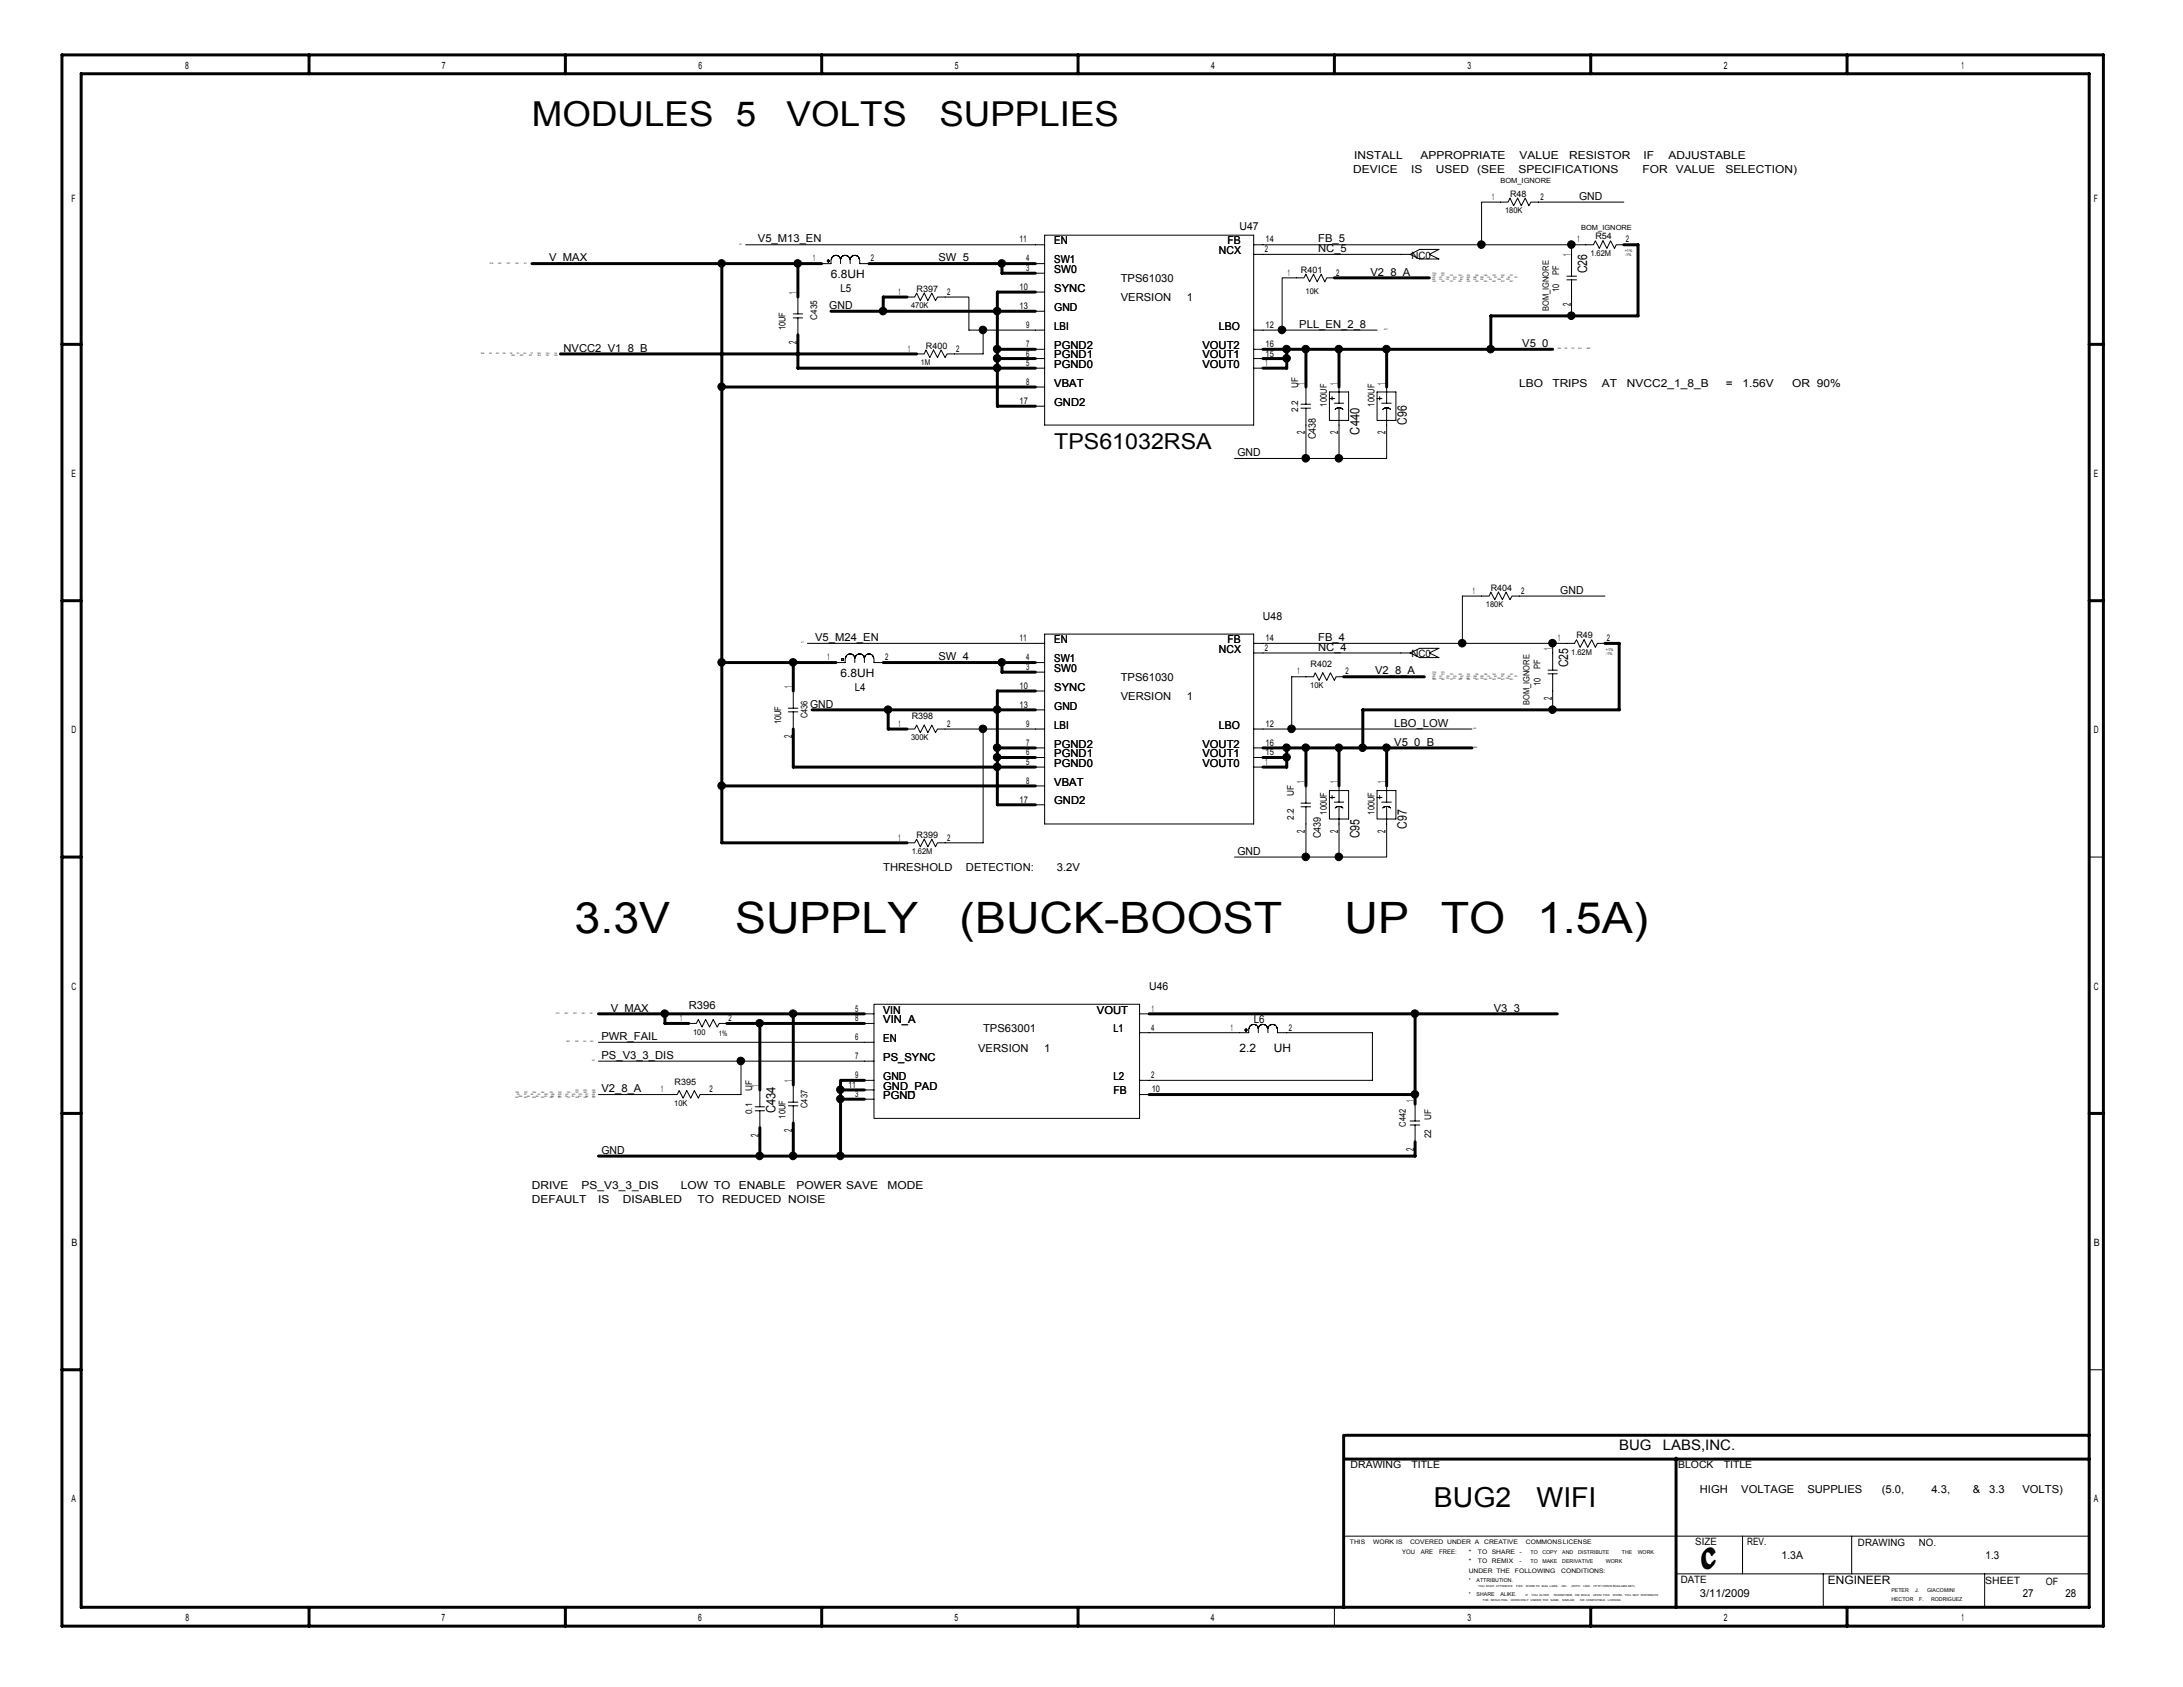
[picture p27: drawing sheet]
<svg xmlns="http://www.w3.org/2000/svg" width="279mm" height="216mm" viewBox="0 0 279 216" stroke-linecap="round" stroke-linejoin="round" font-family="sans-serif">
<defs><g id="words">
<g font-size="5.5">
<text x="73.5" y="119.4">3.3V</text>
<text x="94.1" y="119.4">SUPPLY</text>
<text x="122.8" y="119.4">(BUCK-BOOST</text>
<text x="172.1" y="119.4">UP</text>
<text x="184.4" y="119.4">TO</text>
<text x="196.7" y="119.4">1.5A)</text>
</g>
<g font-size="4.4">
<text x="68.1" y="16.1">MODULES 5</text>
<text x="100.7" y="16.1">VOLTS</text>
<text x="120.2" y="16.1">SUPPLIES</text>
</g>
<g font-size="3.5">
<text x="183.5" y="192.9">BUG2</text>
<text x="196.7" y="192.9">WIFI</text>
</g>
<text font-size="3.3" x="217.9" y="200.6">C</text>
<text font-size="2.8" x="134.9" y="57.5">TPS61032RSA</text>
<g font-size="1.9">
<text x="207.2" y="185.6">BUG</text>
<text x="212.8" y="185.6">LABS,INC.</text>
</g>
<g font-size="1.7">
<text x="203.1" y="35" transform="rotate(-90 203.1 35)">C26</text>
<text x="174" y="55.6" transform="rotate(-90 174 55.6)">C440</text>
<text x="180.1" y="54.4" transform="rotate(-90 180.1 54.4)">C96</text>
<text x="200.7" y="85.4" transform="rotate(-90 200.7 85.4)">C25</text>
<text x="174" y="107.3" transform="rotate(-90 174 107.3)">C95</text>
<text x="180.1" y="106" transform="rotate(-90 180.1 106)">C97</text>
<text x="99.2" y="142.5" transform="rotate(-90 99.2 142.5)">C434</text>
</g>
<g font-size="1.5">
<text x="106.4" y="35.6">6.8UH</text>
<text x="107.6" y="86.7">6.8UH</text>
<text x="158.6" y="134.7">2.2</text>
<text x="163" y="134.7">UH</text>
<text x="233.9" y="202.7">ENGINEER</text>
</g>
<g font-size="1.4">
<text x="173.2" y="22.2">DEVICE</text>
<text x="173.3" y="20.3">INSTALL</text>
<text x="180.6" y="22.2">IS</text>
<text x="181.8" y="20.3">APPROPRIATE</text>
<text x="183.8" y="22.2">USED</text>
<text x="189.1" y="22.2">(SEE</text>
<text x="194.4" y="22.2">SPECIFICATIONS</text>
<text x="194.5" y="20.3">VALUE</text>
<text x="200.8" y="20.3">RESISTOR</text>
<text x="210.2" y="22.2">FOR</text>
<text x="210.4" y="20.3">IF</text>
<text x="213.5" y="20.3">ADJUSTABLE</text>
<text x="214.5" y="22.2">VALUE</text>
<text x="220.8" y="22.2">SELECTION)</text>
<text x="158.6" y="29.5">U47</text>
<text x="202.1" y="25.6">GND</text>
<text x="70.3" y="33.4">V_MAX</text>
<text x="97" y="31">V5_M13_EN</text>
<text x="120.1" y="33.4">SW_5</text>
<text x="134.9" y="31.3">EN</text>
<text x="134.9" y="33.7">SW1</text>
<text x="134.9" y="34.9">SW0</text>
<text x="156" y="32.5">NCX</text>
<text x="157.1" y="31.3">FB</text>
<text x="168.7" y="32.3">NC_5</text>
<text x="168.7" y="31">FB_5</text>
<text x="175.4" y="35.3">V2_8_A</text>
<text x="201.1" y="32.8" transform="rotate(-90 201.1 32.8)">1</text>
<text x="102" y="37.7" transform="rotate(-90 102 37.7)">1</text>
<text x="106.1" y="39.5">GND</text>
<text x="107.6" y="37.3">L5</text>
<text x="134.9" y="39.8">GND</text>
<text x="134.9" y="37.3">SYNC</text>
<text x="143.4" y="36.2">TPS61030</text>
<text x="143.4" y="38.6">VERSION</text>
<text x="151.9" y="38.6">1</text>
<text x="166.3" y="42">PLL_EN_2_8</text>
<text x="201.1" y="39.2" transform="rotate(-90 201.1 39.2)">2</text>
<text x="72.1" y="45">NVCC2_V1_8_B</text>
<text x="102" y="44" transform="rotate(-90 102 44)">2</text>
<text x="134.9" y="42.2">LBI</text>
<text x="134.9" y="44.7">PGND2</text>
<text x="134.9" y="45.8">PGND1</text>
<text x="134.9" y="47.1">PGND0</text>
<text x="153.9" y="44.7">VOUT2</text>
<text x="153.9" y="45.8">VOUT1</text>
<text x="153.9" y="47.1">VOUT0</text>
<text x="156" y="42.2">LBO</text>
<text x="194.8" y="44.4">V5_0</text>
<text x="134.9" y="49.5">VBAT</text>
<text x="134.9" y="51.9">GND2</text>
<text x="167" y="49.2" transform="rotate(-90 167 49.2)">1</text>
<text x="171.3" y="49.2" transform="rotate(-90 171.3 49.2)">1</text>
<text x="177.3" y="49.2" transform="rotate(-90 177.3 49.2)">1</text>
<text x="194.5" y="49.5">LBO</text>
<text x="198.7" y="49.5">TRIPS</text>
<text x="205" y="49.5">AT</text>
<text x="208.2" y="49.5">NVCC2_1_8_B</text>
<text x="220.9" y="49.5">=</text>
<text x="223" y="49.5">1.56V</text>
<text x="229.4" y="49.5">OR 90%</text>
<text x="158.4" y="58.4">GND</text>
<text x="167" y="55.6" transform="rotate(-90 167 55.6)">2</text>
<text x="171.3" y="55.6" transform="rotate(-90 171.3 55.6)">2</text>
<text x="177.3" y="55.6" transform="rotate(-90 177.3 55.6)">2</text>
<text x="199.7" y="76">GND</text>
<text x="104.3" y="82.1">V5_M24_EN</text>
<text x="134.9" y="82.3">EN</text>
<text x="156" y="83.5">NCX</text>
<text x="157.1" y="82.3">FB</text>
<text x="161.6" y="79.3">U48</text>
<text x="168.7" y="83.3">NC_4</text>
<text x="168.7" y="82.1">FB_4</text>
<text x="198.6" y="83.2" transform="rotate(-90 198.6 83.2)">1</text>
<text x="101.4" y="88.1" transform="rotate(-90 101.4 88.1)">1</text>
<text x="109.4" y="88.4">L4</text>
<text x="120.1" y="84.5">SW_4</text>
<text x="134.9" y="84.8">SW1</text>
<text x="134.9" y="86">SW0</text>
<text x="134.9" y="88.4">SYNC</text>
<text x="143.4" y="87.2">TPS61030</text>
<text x="143.4" y="89.6">VERSION</text>
<text x="151.9" y="89.6">1</text>
<text x="176" y="86.3">V2_8_A</text>
<text x="198.6" y="89.6" transform="rotate(-90 198.6 89.6)">2</text>
<text x="101.4" y="94.4" transform="rotate(-90 101.4 94.4)">2</text>
<text x="103.7" y="90.6">GND</text>
<text x="134.9" y="90.8">GND</text>
<text x="134.9" y="93.3">LBI</text>
<text x="134.9" y="95.7">PGND2</text>
<text x="153.9" y="95.7">VOUT2</text>
<text x="156" y="93.3">LBO</text>
<text x="178.4" y="93">LBO_LOW</text>
<text x="178.4" y="95.4">V5_0_B</text>
<text x="134.9" y="96.9">PGND1</text>
<text x="134.9" y="98.1">PGND0</text>
<text x="134.9" y="100.5">VBAT</text>
<text x="153.9" y="96.9">VOUT1</text>
<text x="153.9" y="98.1">VOUT0</text>
<text x="167" y="100.2" transform="rotate(-90 167 100.2)">1</text>
<text x="171.3" y="100.2" transform="rotate(-90 171.3 100.2)">1</text>
<text x="177.3" y="100.2" transform="rotate(-90 177.3 100.2)">1</text>
<text x="134.9" y="103">GND2</text>
<text x="167" y="106.6" transform="rotate(-90 167 106.6)">2</text>
<text x="171.3" y="106.6" transform="rotate(-90 171.3 106.6)">2</text>
<text x="177.3" y="106.6" transform="rotate(-90 177.3 106.6)">2</text>
<text x="113" y="111.5">THRESHOLD</text>
<text x="123.6" y="111.5">DETECTION:</text>
<text x="135.3" y="111.5">3.2V</text>
<text x="158.4" y="109.4">GND</text>
<text x="78.2" y="129.5">V_MAX</text>
<text x="88.2" y="129.1">R396</text>
<text x="113" y="129.7">VIN</text>
<text x="113" y="130.9">VIN_A</text>
<text x="140.4" y="129.7">VOUT</text>
<text x="147.1" y="126.7">U46</text>
<text x="160.5" y="130.9">L6</text>
<text x="191.2" y="129.5">V3_3</text>
<text x="77" y="135.6">PS_V3_3_DIS</text>
<text x="77" y="133.1">PWR_FAIL</text>
<text x="113" y="133.3">EN</text>
<text x="113" y="135.8">PS_SYNC</text>
<text x="125.2" y="134.6">VERSION</text>
<text x="125.8" y="132.1">TPS63001</text>
<text x="133.7" y="134.6">1</text>
<text x="142.5" y="132.1">L1</text>
<text x="77" y="139.8">V2_8_A</text>
<text x="97.1" y="139.1" transform="rotate(-90 97.1 139.1)">1</text>
<text x="101.4" y="138.5" transform="rotate(-90 101.4 138.5)">1</text>
<text x="113" y="138.2">GND</text>
<text x="113" y="139.4">GND_PAD</text>
<text x="113" y="140.6">PGND</text>
<text x="142.5" y="140">FB</text>
<text x="142.5" y="138.2">L2</text>
<text x="181" y="141" transform="rotate(-90 181 141)">1</text>
<text x="77" y="147.7">GND</text>
<text x="97.1" y="145.5" transform="rotate(-90 97.1 145.5)">2</text>
<text x="101.4" y="144.9" transform="rotate(-90 101.4 144.9)">2</text>
<text x="181" y="147.3" transform="rotate(-90 181 147.3)">2</text>
<text x="68.1" y="152.2">DRIVE</text>
<text x="68.1" y="154">DEFAULT</text>
<text x="74.4" y="152.2">PS_V3_3_DIS</text>
<text x="76.6" y="154">IS</text>
<text x="79.7" y="154">DISABLED</text>
<text x="87.1" y="152.2">LOW TO</text>
<text x="89.3" y="154">TO</text>
<text x="92.4" y="154">REDUCED NOISE</text>
<text x="94.5" y="152.2">ENABLE</text>
<text x="102" y="152.2">POWER SAVE</text>
<text x="113.6" y="152.2">MODE</text>
<text x="217.6" y="191">HIGH</text>
<text x="222.9" y="191">VOLTAGE</text>
<text x="231.3" y="191">SUPPLIES</text>
<text x="240.8" y="191">(5.0,</text>
<text x="247.2" y="191">4.3,</text>
<text x="252.5" y="191">&amp;</text>
<text x="254.6" y="191">3.3</text>
<text x="258.8" y="191">VOLTS)</text>
<text x="228" y="199.6">1.3A</text>
<text x="254.1" y="199.6">1.3</text>
<text x="217.6" y="204.4">3/11/2009</text>
<text x="258.9" y="204.4">27</text>
<text x="264.3" y="204.4">28</text>
</g>
<g font-size="1.3">
<text x="23.7" y="8.8">8</text>
<text x="56.5" y="8.8">7</text>
<text x="89.4" y="8.8">6</text>
<text x="122.2" y="8.8">5</text>
<text x="155" y="8.8">4</text>
<text x="187.8" y="8.8">3</text>
<text x="220.6" y="8.8">2</text>
<text x="251.1" y="8.8">1</text>
<text x="9.2" y="25.8">F</text>
<text x="268" y="25.8">F</text>
<text x="180.7" y="33.1">NC0</text>
<text x="168.4" y="56.2" transform="rotate(-90 168.4 56.2)">C438</text>
<text x="9.2" y="61">E</text>
<text x="268" y="61">E</text>
<text x="180.7" y="84.1">NC0</text>
<text x="9.2" y="93.9">D</text>
<text x="268" y="93.9">D</text>
<text x="169.1" y="107.3" transform="rotate(-90 169.1 107.3)">C439</text>
<text x="9.2" y="126.7">C</text>
<text x="268" y="126.7">C</text>
<text x="9.2" y="159.5">B</text>
<text x="268" y="159.5">B</text>
<text x="172.9" y="187.9">DRAWING</text>
<text x="180.7" y="187.9">TITLE</text>
<text x="214.8" y="187.9">BLOCK</text>
<text x="220.6" y="187.9">TITLE</text>
<text x="9.2" y="192.3">A</text>
<text x="217" y="197.7">SIZE</text>
<text x="223.6" y="197.7">REV.</text>
<text x="237.8" y="197.9">DRAWING</text>
<text x="245.6" y="197.9">NO.</text>
<text x="268" y="192.3">A</text>
<text x="215.1" y="202.6">DATE</text>
<text x="254.1" y="202.8">SHEET</text>
<text x="261.8" y="202.9">OF</text>
<text x="23.7" y="207.5">8</text>
<text x="56.5" y="207.5">7</text>
<text x="89.4" y="207.5">6</text>
<text x="122.2" y="207.5">5</text>
<text x="155" y="207.5">4</text>
<text x="187.8" y="207.5">3</text>
<text x="220.6" y="207.5">2</text>
<text x="251.1" y="207.5">1</text>
</g>
<g font-size="1.2">
<text x="191" y="25.6">1</text>
<text x="197.2" y="25.6">2</text>
<text x="104.1" y="33.4">1</text>
<text x="111.5" y="33.4">2</text>
<text x="130.5" y="31">11</text>
<text x="131.3" y="34.7">3</text>
<text x="131.3" y="33.4">4</text>
<text x="161.9" y="32.3">2</text>
<text x="162" y="31">14</text>
<text x="164.8" y="35.3">1</text>
<text x="171" y="35.3">2</text>
<text x="199.6" y="35.1" transform="rotate(-90 199.6 35.1)">PF</text>
<text x="201.9" y="31">1</text>
<text x="208.1" y="31">2</text>
<text x="104.6" y="40.9" transform="rotate(-90 104.6 40.9)">C435</text>
<text x="115" y="37.7">1</text>
<text x="121.2" y="37.7">2</text>
<text x="130.5" y="37.1">10</text>
<text x="130.5" y="39.5">13</text>
<text x="131.3" y="42">9</text>
<text x="162" y="42">12</text>
<text x="199.6" y="37.4" transform="rotate(-90 199.6 37.4)">10</text>
<text x="100.6" y="42.3" transform="rotate(-90 100.6 42.3)">10UF</text>
<text x="116.2" y="45">1</text>
<text x="122.4" y="45">2</text>
<text x="131.3" y="46.8">5</text>
<text x="131.3" y="45.6">6</text>
<text x="131.3" y="44.4">7</text>
<text x="162" y="46.8">1</text>
<text x="162" y="45.6">15</text>
<text x="162" y="44.4">16</text>
<text x="130.5" y="51.7">17</text>
<text x="131.3" y="49.3">8</text>
<text x="166.2" y="52.7" transform="rotate(-90 166.2 52.7)">2.2</text>
<text x="166.2" y="49.7" transform="rotate(-90 166.2 49.7)">UF</text>
<text x="169.8" y="52" transform="rotate(-90 169.8 52)">100UF</text>
<text x="175.9" y="52" transform="rotate(-90 175.9 52)">100UF</text>
<text x="188.5" y="76">1</text>
<text x="194.7" y="76">2</text>
<text x="130.5" y="82.1">11</text>
<text x="161.9" y="83.3">2</text>
<text x="162" y="82.1">14</text>
<text x="199.4" y="82.1">1</text>
<text x="205.7" y="82.1">2</text>
<text x="105.9" y="84.5">1</text>
<text x="113.3" y="84.5">2</text>
<text x="130.5" y="88.1">10</text>
<text x="131.3" y="85.7">3</text>
<text x="131.3" y="84.5">4</text>
<text x="166" y="86.3">1</text>
<text x="172.2" y="86.3">2</text>
<text x="197.2" y="87.8" transform="rotate(-90 197.2 87.8)">10</text>
<text x="197.2" y="85.6" transform="rotate(-90 197.2 85.6)">PF</text>
<text x="100" y="92.7" transform="rotate(-90 100 92.7)">10UF</text>
<text x="103.3" y="91.9" transform="rotate(-90 103.3 91.9)">C436</text>
<text x="115" y="93">1</text>
<text x="121.2" y="93">2</text>
<text x="130.5" y="90.6">13</text>
<text x="131.3" y="93">9</text>
<text x="131.3" y="95.4">7</text>
<text x="162" y="93">12</text>
<text x="162" y="95.4">16</text>
<text x="131.3" y="100.3">8</text>
<text x="131.3" y="97.9">5</text>
<text x="131.3" y="96.6">6</text>
<text x="162" y="97.9">1</text>
<text x="162" y="96.6">15</text>
<text x="165.6" y="101.9" transform="rotate(-90 165.6 101.9)">UF</text>
<text x="115" y="107.6">1</text>
<text x="121.2" y="107.6">2</text>
<text x="130.5" y="102.7">17</text>
<text x="165.6" y="104.9" transform="rotate(-90 165.6 104.9)">2.2</text>
<text x="169.8" y="104.3" transform="rotate(-90 169.8 104.3)">100UF</text>
<text x="175.9" y="104.3" transform="rotate(-90 175.9 104.3)">100UF</text>
<text x="87.1" y="130.7">1</text>
<text x="93.2" y="130.7">2</text>
<text x="109.4" y="129.5">5</text>
<text x="109.4" y="130.7">8</text>
<text x="147.3" y="131.9">4</text>
<text x="147.4" y="129.5">1</text>
<text x="157.5" y="131.9">1</text>
<text x="164.9" y="131.9">2</text>
<text x="109.4" y="133.1">6</text>
<text x="109.4" y="138">9</text>
<text x="109.4" y="135.6">7</text>
<text x="147.3" y="138">2</text>
<text x="84.6" y="139.8">1</text>
<text x="90.8" y="139.8">2</text>
<text x="96.3" y="142.6" transform="rotate(-90 96.3 142.6)">0.1</text>
<text x="96.3" y="139.6" transform="rotate(-90 96.3 139.6)">UF</text>
<text x="100.6" y="143.2" transform="rotate(-90 100.6 143.2)">10UF</text>
<text x="103.3" y="141.8" transform="rotate(-90 103.3 141.8)">C437</text>
<text x="108.6" y="139.2">11</text>
<text x="109.4" y="140.4">3</text>
<text x="147.4" y="139.8">10</text>
<text x="183.2" y="143.4" transform="rotate(-90 183.2 143.4)">UF</text>
<text x="179.9" y="144.2" transform="rotate(-90 179.9 144.2)">C442</text>
<text x="183.2" y="145.7" transform="rotate(-90 183.2 145.7)">22</text>
</g>
<g font-size="1.1">
<text x="193.3" y="25.2">R48</text>
<text x="166.5" y="34.9">R401</text>
<text x="204.2" y="30.6">R54</text>
<text x="117.3" y="37.3">R397</text>
<text x="198.2" y="39.8" transform="rotate(-90 198.2 39.8)">BOM_IGNORE</text>
<text x="118.5" y="44.7">R400</text>
<text x="190.8" y="75.6">R404</text>
<text x="201.8" y="81.7">R49</text>
<text x="167.7" y="85.3">R402</text>
<text x="116.7" y="92">R398</text>
<text x="195.8" y="90.3" transform="rotate(-90 195.8 90.3)">BOM_IGNORE</text>
<text x="117.3" y="107.2">R399</text>
<text x="86.3" y="138.8">R395</text>
</g>
<g font-size="1">
<text x="192.6" y="27.3">180K</text>
<text x="203.6" y="32.8">1.62M</text>
<text x="116.6" y="39.5">470K</text>
<text x="167.1" y="37.6">10K</text>
<text x="117.9" y="46.7">1M</text>
<text x="190.2" y="77.7">180K</text>
<text x="201.1" y="83.8">1.62M</text>
<text x="167.7" y="88.1">10K</text>
<text x="116.6" y="94.7">300K</text>
<text x="116.7" y="109.3">1.62M</text>
<text x="88.7" y="132.4">100</text>
<text x="86.3" y="141.5">10K</text>
</g>
<g font-size=".9">
<text x="192" y="23.4">BOM_IGNORE</text>
<text x="202.4" y="29.5">BOM_IGNORE</text>
<text x="92" y="132.6">1%</text>
</g>
<g font-size=".8">
<text x="172.8" y="197.6">THIS</text>
<text x="175.7" y="197.6">WORK IS</text>
<text x="180.5" y="197.6">COVERED UNDER A</text>
<text x="190" y="197.6">CREATIVE</text>
<text x="195.3" y="197.6">COMMONS LICENSE</text>
<text x="179.5" y="198.8">YOU</text>
<text x="181.8" y="198.8">ARE</text>
<text x="184.2" y="198.8">FREE:</text>
<text x="188" y="198.8">*</text>
<text x="188" y="201.3">UNDER THE</text>
<text x="188" y="200.1">*</text>
<text x="189.2" y="198.8">TO</text>
<text x="189.2" y="200.1">TO</text>
<text x="190.9" y="198.8">SHARE</text>
<text x="190.9" y="200.1">REMIX</text>
<text x="193.9" y="201.3">FOLLOWING</text>
<text x="194.5" y="198.8">-</text>
<text x="194.5" y="200.1">-</text>
<text x="199.8" y="201.3">CONDITIONS:</text>
</g>
<g font-size=".7">
<text x="188" y="202.5">*</text>
<text x="189" y="202.5">ATTRIBUTION.</text>
<text x="195.9" y="200.1">TO</text>
<text x="195.9" y="198.8">TO</text>
<text x="197.4" y="200.1">MAKE</text>
<text x="197.4" y="198.8">COPY</text>
<text x="200" y="200.1">DERIVATIVE</text>
<text x="200" y="198.8">AND</text>
<text x="202" y="198.8">DISTRIBUTE</text>
<text x="205.5" y="200.1">WORK</text>
<text x="207.6" y="198.8">THE</text>
<text x="209.6" y="198.8">WORK</text>
<text x="242.1" y="203.7">PETER</text>
<text x="245.1" y="203.7">J.</text>
<text x="246.6" y="203.7">GIACOMINI</text>
<text x="188" y="204.3">*</text>
<text x="189" y="204.3">SHARE</text>
<text x="192" y="204.3">ALIKE.</text>
<text x="242.1" y="204.9">HECTOR</text>
<text x="245.6" y="204.9">F.</text>
<text x="247.2" y="204.9">RODRIGUEZ</text>
</g>
<g font-size=".5">
<text x="208" y="32.3">+1%</text>
<text x="208" y="32.8">-1%</text>
<text x="205.5" y="83.9">-1%</text>
<text x="205.5" y="83.4">+1%</text>
</g>
<g font-size=".3">
<text x="62.7" y="33.7">27C6</text>
<text x="63.8" y="33.7">25E7</text>
<text x="64.9" y="33.7">25C7</text>
<text x="66" y="33.7">24E1</text>
<text x="67.1" y="33.7">4F2</text>
<text x="94.6" y="31.3">4F1</text>
<text x="183.4" y="35.8">6B4</text>
<text x="183.4" y="35.6">4D5</text>
<text x="183.4" y="35.1">27C6</text>
<text x="183.4" y="35.3">10E7</text>
<text x="184.2" y="35.8">6C4</text>
<text x="184.2" y="35.6">5E7</text>
<text x="184.5" y="35.1">27D3</text>
<text x="184.5" y="35.3">10F7</text>
<text x="185.1" y="35.8">7D5</text>
<text x="185.1" y="35.6">12C8</text>
<text x="185.6" y="35.3">11E3</text>
<text x="186" y="35.8">7F8</text>
<text x="186" y="35.6">14C8</text>
<text x="186.7" y="35.3">12D3</text>
<text x="186.9" y="35.8">8A8</text>
<text x="186.9" y="35.6">14E7</text>
<text x="187.7" y="35.8">9B6</text>
<text x="187.7" y="35.6">22D5</text>
<text x="187.7" y="35.3">12F6</text>
<text x="188.6" y="35.8">9C5</text>
<text x="188.6" y="35.6">25B3</text>
<text x="188.8" y="35.3">13B4</text>
<text x="189.5" y="35.8">9D8</text>
<text x="189.5" y="35.6">28D1</text>
<text x="189.9" y="35.3">13B8</text>
<text x="190.3" y="35.6">3C6</text>
<text x="190.6" y="35.8">9E5</text>
<text x="191" y="35.3">13D7</text>
<text x="191.2" y="35.6">3D2</text>
<text x="191.7" y="35.8">10B5</text>
<text x="192.1" y="35.6">3D7</text>
<text x="192.1" y="35.3">13D8</text>
<text x="192.8" y="35.8">10D5</text>
<text x="193" y="35.6">3E8</text>
<text x="193.2" y="35.3">13F7</text>
<text x="193.9" y="35.6">3F8</text>
<text x="183.4" y="36.1">14C5</text>
<text x="184.5" y="36.1">14E6</text>
<text x="185.6" y="36.1">17E7</text>
<text x="186.7" y="36.1">18F2</text>
<text x="187.7" y="36.1">19E2</text>
<text x="188.8" y="36.1">19F3</text>
<text x="189.9" y="36.1">24D3</text>
<text x="191" y="36.1">24D7</text>
<text x="192.1" y="36.1">25C7</text>
<text x="193.2" y="36.1">25E1</text>
<text x="61.5" y="45.3">16D8</text>
<text x="62.6" y="45.3">6C4</text>
<text x="63.5" y="45.3">2E2</text>
<text x="64.4" y="45.3">2D6</text>
<text x="65.3" y="45.3">1F8</text>
<text x="65.5" y="45.6">26E3</text>
<text x="66.1" y="45.3">1F6</text>
<text x="66.6" y="45.6">25D7</text>
<text x="67" y="45.3">1D4</text>
<text x="67.7" y="45.6">19F3</text>
<text x="67.9" y="45.3">1C7</text>
<text x="68.8" y="45.3">16D5</text>
<text x="68.8" y="45.6">19C8</text>
<text x="69.9" y="45.3">16C8</text>
<text x="69.9" y="45.6">18E1</text>
<text x="70.9" y="45.6">18A6</text>
<text x="70.9" y="45.3">1A8</text>
<text x="177.1" y="42.2">26C7</text>
<text x="199.4" y="44.7">16D4</text>
<text x="200.3" y="44.7">7B5</text>
<text x="201.1" y="44.7">7E5</text>
<text x="202" y="44.7">18F6</text>
<text x="203.1" y="44.7">28E8</text>
<text x="102.6" y="82.3">4F1</text>
<text x="183.4" y="86.9">6B4</text>
<text x="183.4" y="86.6">4D5</text>
<text x="183.4" y="86.1">27C6</text>
<text x="183.4" y="87.1">14C5</text>
<text x="183.4" y="86.4">10E7</text>
<text x="184.2" y="86.9">6C4</text>
<text x="184.2" y="86.6">5E7</text>
<text x="184.5" y="86.1">27F3</text>
<text x="184.5" y="87.1">14E6</text>
<text x="184.5" y="86.4">10F7</text>
<text x="185.1" y="86.9">7D5</text>
<text x="185.1" y="86.6">12C8</text>
<text x="185.6" y="87.1">17E7</text>
<text x="185.6" y="86.4">11E3</text>
<text x="186" y="86.9">7F8</text>
<text x="186" y="86.6">14C8</text>
<text x="186.7" y="87.1">18F2</text>
<text x="186.7" y="86.4">12D3</text>
<text x="186.9" y="86.9">8A8</text>
<text x="186.9" y="86.6">14E7</text>
<text x="187.7" y="86.9">9B6</text>
<text x="187.7" y="86.6">22D5</text>
<text x="187.7" y="87.1">19E2</text>
<text x="187.7" y="86.4">12F6</text>
<text x="188.6" y="86.9">9C5</text>
<text x="188.6" y="86.6">25B3</text>
<text x="188.8" y="87.1">19F3</text>
<text x="188.8" y="86.4">13B4</text>
<text x="189.5" y="86.9">9D8</text>
<text x="189.5" y="86.6">28D1</text>
<text x="189.9" y="87.1">24D3</text>
<text x="189.9" y="86.4">13B8</text>
<text x="190.3" y="86.6">3C6</text>
<text x="190.6" y="86.9">9E5</text>
<text x="191" y="87.1">24D7</text>
<text x="191" y="86.4">13D7</text>
<text x="191.2" y="86.6">3D2</text>
<text x="191.7" y="86.9">10B5</text>
<text x="192.1" y="86.6">3D7</text>
<text x="192.1" y="87.1">25C7</text>
<text x="192.1" y="86.4">13D8</text>
<text x="192.8" y="86.9">10D5</text>
<text x="193" y="86.6">3E8</text>
<text x="193.2" y="87.1">25E1</text>
<text x="193.2" y="86.4">13F7</text>
<text x="193.9" y="86.6">3F8</text>
<text x="188.6" y="95.7">28D8</text>
<text x="188.6" y="93.3">4E4</text>
<text x="71.2" y="129.7">27F7</text>
<text x="72.3" y="129.7">25E7</text>
<text x="73.4" y="129.7">25C7</text>
<text x="74.5" y="129.7">24E1</text>
<text x="75.5" y="129.7">4F2</text>
<text x="72.5" y="133.4">26E7</text>
<text x="73.6" y="133.4">19D8</text>
<text x="74.7" y="133.4">6F6</text>
<text x="75.5" y="133.4">25C1</text>
<text x="75.8" y="135.8">4F3</text>
<text x="66" y="140.5">25C7</text>
<text x="66" y="139.8">13D8</text>
<text x="66.2" y="140.1">3E8</text>
<text x="66.4" y="140.3">10B5</text>
<text x="67.1" y="140.5">24D7</text>
<text x="67.1" y="139.8">13D7</text>
<text x="67.1" y="140.1">3D7</text>
<text x="67.5" y="140.3">9E5</text>
<text x="67.9" y="140.1">3D2</text>
<text x="68.1" y="140.5">24D3</text>
<text x="68.1" y="139.8">13B8</text>
<text x="68.6" y="140.3">9D8</text>
<text x="68.8" y="140.1">3C6</text>
<text x="69.2" y="140.5">19F3</text>
<text x="69.2" y="139.8">13B4</text>
<text x="69.7" y="140.1">28D1</text>
<text x="69.7" y="140.3">9C5</text>
<text x="70.3" y="140.5">19E2</text>
<text x="70.3" y="139.8">12F6</text>
<text x="70.5" y="140.1">25B3</text>
<text x="70.5" y="140.3">9B6</text>
<text x="71.4" y="140.1">22D5</text>
<text x="71.4" y="140.5">18F2</text>
<text x="71.4" y="139.8">12D3</text>
<text x="71.4" y="140.3">8A8</text>
<text x="72.3" y="140.1">14E7</text>
<text x="72.3" y="140.3">7F8</text>
<text x="72.5" y="139.8">11E3</text>
<text x="72.5" y="140.5">17E7</text>
<text x="73.2" y="140.1">14C8</text>
<text x="73.2" y="140.3">7D5</text>
<text x="73.6" y="139.8">10F7</text>
<text x="73.6" y="140.5">14E6</text>
<text x="73.6" y="139.6">27F3</text>
<text x="74.1" y="140.1">12C8</text>
<text x="74.1" y="140.3">6C4</text>
<text x="74.7" y="139.8">10E7</text>
<text x="74.7" y="140.5">14C5</text>
<text x="74.7" y="139.6">27D3</text>
<text x="75" y="140.1">5E7</text>
<text x="75" y="140.3">6B4</text>
<text x="75.8" y="140.1">4D5</text>
<text x="75.8" y="140.5">13F7</text>
<text x="75.8" y="139.8">10D5</text>
<text x="75.8" y="140.3">3F8</text>
<text x="75.8" y="139.6">25E1</text>
<text x="189.2" y="203.1">YOU MUST ATTRIBUTE</text>
<text x="194" y="203.1">THIS</text>
<text x="195.3" y="203.1">WORK TO BUG LABS,</text>
<text x="199.9" y="203.1">INC.</text>
<text x="201.1" y="203.1">(WITH</text>
<text x="202.7" y="203.1">LINK</text>
<text x="203.9" y="203.1">HTTP://WWW.BUGLABS.NET)</text>
<text x="189.8" y="204.9">THE</text>
<text x="190.8" y="204.9">RESULTING</text>
<text x="193.4" y="204.9">WORK ONLY UNDER THE</text>
<text x="195.3" y="204.3">IF</text>
<text x="196" y="204.3">YOU ALTER,</text>
<text x="198.4" y="204.9">SAME,</text>
<text x="198.8" y="204.3">TRANSFORM,</text>
<text x="200" y="204.9">SIMILAR,</text>
<text x="201.6" y="204.3">OR BUILD</text>
<text x="202.2" y="204.9">OR COMPATIBLE</text>
<text x="203.9" y="204.3">UPON THIS</text>
<text x="205.8" y="204.9">LICENSE.</text>
<text x="206.4" y="204.3">WORK, YOU MAY DISTRIBUTE</text>
</g>
</g></defs>
<g fill="none" stroke="#000" stroke-width=".13">
<path d="M95.4 31.3h38.3M102.1 38v2.2M106.1 33.4v-.1l-.2 .1 .1 .1 .1-.1M106.4 33.3v.4h-1.2M106.6 32.9l-.2 .3M107 32.7l-.4 .1M107 32.7l.4 .2M107.3 32.8h.1M107.5 32.9l.1 .2M107.6 33.1v.1M107.6 33.3v.4M107.8 32.9l-.2 .2"/>
<path d="M107.8 32.8h.1M108.2 32.7l-.4 .1M108.2 32.7l.4 .2M108.6 32.9l.2 .3M108.8 33.3v.4M109 32.9l-.2 .3M109.4 32.7l-.4 .1M109.4 32.7l.4 .2M109.9 32.9l.1 .3M110 33.3v.4h1.2M116.1 38h1l.2-.5 .5 1 .5-1 .5 1 .5-1 .4 1 .3-.5h4v4.2h9.7M132.5 33.7h1.2"/>
<path d="M132.5 35h1.2M132.5 39.8h1.2M132.5 37.4h1.2M133.7 30.1h26.8v24.3h-26.8zM160.5 32.6h20l1.2-.7h2.5l-1.3 .7 1.3 .5h-2.5l-1.2-.5M160.5 31.3h40.6M170.8 35.6h-1l-.2 .5-.5-1-.5 1-.5-1-.5 1-.5-1-.2 .5h-2.8v6.6M200.5 35.8h1.3M200.5 35.3h1.3M201.1 35.8v4.6M207.8 25.9h-11.9l-.2 .4-.5-.9-.5 .9-.5-.9-.5 .9-.4-.9-.3 .5h-3.4v5.4M207.8 31.3h-.9l-.3 .5-.5-1-.4 1-.5-1-.5 1-.5-1-.3 .5h-2.8v4"/>
<path d="M101.5 40.2h1.2M101.5 40.7h1.2M102.1 40.7v2.1M125.8 42.2v3.1h-4.6l-.2 .5-.5-1-.5 1-.5-1-.5 1-.5-1-.2 .5h-1M132.5 47.1h1.2M132.5 45.9h1.2M132.5 44.7h1.2M132.5 52h1.2M132.5 49.5h1.2M160.5 42.2h15.7M160.5 47.1h1.1M160.5 45.9h1.1"/>
<path d="M160.5 44.7h1.1M166.5 52.2h1.2M166.5 51.7h1.2M167.1 49.5v2.2M167.1 52.2v6.5M170.2 50.2h2.4v3.6h-2.4zM170.2 51h.6M170.5 50.8v.4M170.8 51.6h1.2M171.4 52.2h-.3l-.2 .2M171.4 49.5v2.1M171.4 52.2v6.5"/>
<path d="M171.4 52.2h.3l.2 .2M171.7 52.3h.1M176.2 50.2h2.5v3.6h-2.5zM176.2 51h.7M176.6 50.8v.4M176.8 51.6h1.3M177.1 52.3h.1M177.5 52.2h-.3l-.2 .2M177.5 49.5v2.1M177.5 52.2v6.5h-19.5M177.5 52.2h.3l.2 .2M205.4 76.3h-11.9l-.2 .4-.5-.9-.5 .9-.5-.9-.5 .9-.5-.9-.2 .5h-3.4v6h-26.7"/>
<path d="M100.9 90.6h1.2M100.9 91.1h1.2M101.5 88.4v2.2M101.5 91.1v2.2M103.3 82.3h30.4M108 84.4l-.1-.1-.2 .1 .1 .1h.2M108.2 84.3v.5h-1.2M108.4 83.9l-.2 .3M108.8 83.7l-.4 .1M108.9 83.7l.3 .2M109.3 83.9l.1 .3M109.4 84.3v.5"/>
<path d="M109.6 83.9l-.2 .3M110 83.7l-.3 .1M110.1 83.7l.4 .2M110.5 83.9l.1 .3M110.6 84.2h.1M110.6 84.3v.5M110.8 83.9l-.2 .3M111.2 83.7l-.4 .1M111.3 83.7l.3 .2M111.7 83.9l.1 .3M111.9 84.3v.5h1.1M116.1 93.3h1l.2-.5 .5 1 .5-1 .5 1 .5-1 .4 1 .3-.5h13.7"/>
<path d="M125.8 93.3v14.6h-5.8l-.3 .5-.4-1-.5 1-.5-1-.5 1-.5-1-.2 .5h-1M132.5 84.8h1.2M132.5 86h1.2M132.5 90.8h1.2M132.5 88.4h1.2M132.5 98.2h1.2M132.5 96.9h1.2M132.5 95.7h1.2M133.7 81.2h26.8v24.3h-26.8zM160.5 83.6h20l1.2-.6h2.5l-1.3 .6 1.3 .6h-2.5l-1.2-.6M160.5 93.3h27.9M160.5 98.2h1.1"/>
<path d="M160.5 96.9h1.1M160.5 95.7h1.1M172 86.6h-1l-.2 .5-.5-1-.5 1-.5-1-.5 1-.5-1-.2 .5h-2.8v6.7M187.2 82.3h14.3l.3-.4 .4 .9 .5-.9 .5 .9 .5-.9 .5 .9 .2-.5h1M198.1 86.2h1.2M198.1 85.8h1.2M198.7 82.3v3.5M198.7 86.2v4.6M132.5 103h1.2M132.5 100.6h1.2M158 109.7h13.4M166.5 103.3h1.2"/>
<path d="M166.5 102.8h1.2M167.1 100.6v2.2M167.1 103.3v6.4M170.2 101.2h2.4v3.6h-2.4zM170.2 102.1h.6M170.5 101.8v.4M170.8 102.7h1.2M171.4 103.2l-.3 .1-.2 .1M171.4 100.6v2.1M171.4 103.3v6.4M171.4 103.2l.3 .1 .2 .1M176.2 101.2h2.5v3.6h-2.5z"/>
<path d="M176.2 102.1h.7M176.6 101.8v.4M176.8 102.7h1.3M177.5 103.3v6.4h-6.1M177.5 103.2l-.3 .1-.2 .1M177.5 100.6v2.1M177.5 103.2l.3 .1 .2 .1M267.4 109.7h1.8M76.6 133.4h35.3M76.6 135.8h35.3M88.2 131h.9l.3-.5 .4 .9 .5-.9 .5 .9 .5-.9 .5 .9 .2-.4h1M94.8 135.8v4.3h-5.2l-.2 .4-.5-.9-.5 .9-.5-.9-.5 .9-.5-.9-.2 .5h-10.1"/>
<path d="M97.3 139.5v2.1M101.5 138.9v2.2M110.6 138.3h1.3M110.6 131h1.3M110.6 129.8h1.3M110.6 139.5h1.3M111.9 128.5h34v14.6h-34zM145.9 129.8h1.2M159.6 131.8l-.1-.1-.1 .1v.2l.2-.1M159.8 131.7v.5h-13.9M160 131.3l-.1 .4M160.5 131.1l-.4 .1"/>
<path d="M160.5 131.1l.4 .2M160.9 131.3l.2 .3M161.1 131.6v.1M161.1 131.7v.5M161.2 131.3l-.1 .3M161.6 131.1l-.3 .1M161.7 131.1l.4 .2M162.1 131.3l.1 .4M162.3 131.7v.5M162.4 131.3l-.1 .4M162.9 131.1l-.4 .1M162.9 131.1l.4 .2"/>
<path d="M163.2 131.2h.1M163.3 131.3l.2 .4M163.4 131.4h.1M163.5 131.7v.5h12.2v6.1h-29.8M96.7 142.2h1.1M96.7 141.6h1.1M97.3 142.2v2.1M100.9 141.1h1.2M100.9 141.5h1.2M101.5 141.5v2.2M110.6 140.7h1.3M145.9 140.1h1.2"/>
<path d="M180.5 143.5h1.2M180.5 144h1.2M181.1 141.3v2.2M181.1 144v2.1M267.4 175.3h1.8M172.2 196.6h95.2M223 196.6v4.8M237 196.6v4.8M170.8 205.7v2.4M214.5 201.4h52.9M233.4 201.4v4.3M254 201.4v4.3"/>
</g>
<g fill="none" stroke="#000" stroke-width=".38">
<path d="M7.9 7h261.3v201.1h-261.3zM10.4 9.4h257v196.3h-257zM39.6 7v2.4M72.4 7v2.4M105.2 7v2.4M138 7v2.4M170.8 7v2.4M203.6 7v2.4M236.4 7v2.4M68.1 33.7h37.1M92.4 33.7v74.2h23.7M102.1 33.7v4.3"/>
<path d="M106.4 39.8h21.2v7.3h4.9M111.2 33.7h21.3M116.1 38h-3.1v1.8M128.2 33.7v1.3h4.3M132.5 37.4h-4.9v2.4h4.9M170.8 35.6h12.1M207.8 31.3h1.8v9.1h-18.8v4.3M7.9 44.1h2.5M71.7 45.3h45.6M92.4 49.5h40.1M102.1 42.8v4.3h25.5v4.9h4.9M127.6 44.7h4.9"/>
<path d="M127.6 45.9h4.9M161.6 44.7h37.1M161.6 45.9h3.1M164.7 44.7v2.4h-3.1M167.1 44.7v4.8M171.4 44.7v4.8M177.5 44.7v4.8M267.4 44.1h1.8M7.9 76.9h2.5M267.4 76.9h1.8M92.4 84.8h14.6M101.5 93.3v4.9h26.1v4.8h4.9"/>
<path d="M101.5 84.8v3.6M103.9 90.8h28.6M113 84.8h19.5M113.7 90.8v2.5h2.4M127.6 95.7h4.9M127.6 96.9h4.9M128.2 84.8v1.2h4.3M132.5 88.4h-4.9v9.8h4.9M161.6 95.7h5.5M161.6 96.9h3.1M164.7 95.7v2.5h-3.1M171.4 95.7h-4.3v4.9"/>
<path d="M171.4 95.7v4.9M171.4 95.7h17M172 86.6h10.3M177.5 95.7v4.9M205.4 82.3h1.8v8.5h-32.8v4.9M7.9 109.7h2.5M92.4 100.6h40.1M76.6 129.8h34M85.1 129.8v1.2h3.1M93 131h4.3v8.5M97.3 131h13.3M101.5 129.8v9.1"/>
<path d="M107.6 139.5h3M107.6 139.5v1.2M110.6 138.3h-3v1.2M147.1 129.8h52.2M181.1 129.8v10.3M7.9 142.5h2.5M76.6 148h20.7M97.3 144.3v3.7h4.2M101.5 143.7v4.3h79.6v-1.9M110.6 140.7h-3v7.3M147.1 140.1h34v1.2M267.4 142.5h1.8"/>
<path d="M7.9 175.3h2.5M172 183.7v22M172.2 183.7h95.2M172.2 186.7h95.2M214.5 186.6v19.1M39.6 205.7v2.4M72.4 205.7v2.4M105.2 205.7v2.4M138 205.7v2.4M203.6 205.7v2.4M236.4 205.7v2.4"/>
</g>
<g fill="#000" stroke="#000" stroke-width=".13">
<circle cx="92.4" cy="33.7" r=".49"/>
<circle cx="102.1" cy="33.7" r=".49"/>
<circle cx="113" cy="39.8" r=".49"/>
<circle cx="127.6" cy="39.8" r=".49"/>
<circle cx="128.2" cy="33.7" r=".49"/>
<circle cx="189.6" cy="31.3" r=".49"/>
<circle cx="201.1" cy="31.3" r=".49"/>
<circle cx="92.4" cy="49.5" r=".49"/>
<circle cx="125.8" cy="42.2" r=".49"/>
<circle cx="127.6" cy="44.7" r=".49"/>
<circle cx="127.6" cy="47.1" r=".49"/>
<circle cx="127.6" cy="45.9" r=".49"/>
<circle cx="164.1" cy="42.2" r=".49"/>
<circle cx="164.7" cy="44.7" r=".49"/>
<circle cx="164.7" cy="45.9" r=".49"/>
<circle cx="167.1" cy="58.6" r=".49"/>
<circle cx="167.1" cy="44.7" r=".49"/>
<circle cx="171.4" cy="58.6" r=".49"/>
<circle cx="171.4" cy="44.7" r=".49"/>
<circle cx="177.5" cy="44.7" r=".49"/>
<circle cx="190.8" cy="44.7" r=".49"/>
<circle cx="201.1" cy="40.4" r=".49"/>
<circle cx="92.4" cy="84.8" r=".49"/>
<circle cx="101.5" cy="84.8" r=".49"/>
<circle cx="113.7" cy="90.8" r=".49"/>
<circle cx="125.8" cy="93.3" r=".49"/>
<circle cx="127.6" cy="98.1" r=".49"/>
<circle cx="127.6" cy="95.7" r=".49"/>
<circle cx="127.6" cy="90.8" r=".49"/>
<circle cx="127.6" cy="96.9" r=".49"/>
<circle cx="128.2" cy="84.8" r=".49"/>
<circle cx="164.7" cy="95.7" r=".49"/>
<circle cx="164.7" cy="96.9" r=".49"/>
<circle cx="165.3" cy="93.3" r=".49"/>
<circle cx="167.1" cy="95.7" r=".49"/>
<circle cx="171.4" cy="95.7" r=".49"/>
<circle cx="174.4" cy="95.7" r=".49"/>
<circle cx="177.5" cy="95.7" r=".49"/>
<circle cx="187.1" cy="82.3" r=".49"/>
<circle cx="198.7" cy="82.3" r=".49"/>
<circle cx="198.7" cy="90.8" r=".49"/>
<circle cx="92.4" cy="100.6" r=".49"/>
<circle cx="167.1" cy="109.7" r=".49"/>
<circle cx="171.4" cy="109.7" r=".49"/>
<circle cx="85.1" cy="129.7" r=".49"/>
<circle cx="94.8" cy="135.8" r=".49"/>
<circle cx="97.2" cy="131" r=".49"/>
<circle cx="101.5" cy="129.7" r=".49"/>
<circle cx="107.6" cy="139.5" r=".49"/>
<circle cx="181.1" cy="129.7" r=".49"/>
<circle cx="97.2" cy="147.9" r=".49"/>
<circle cx="101.5" cy="147.9" r=".49"/>
<circle cx="107.6" cy="140.6" r=".49"/>
<circle cx="107.6" cy="147.9" r=".49"/>
<circle cx="181.1" cy="140.1" r=".49"/>
</g>
<use href="#words"/>
</svg>
